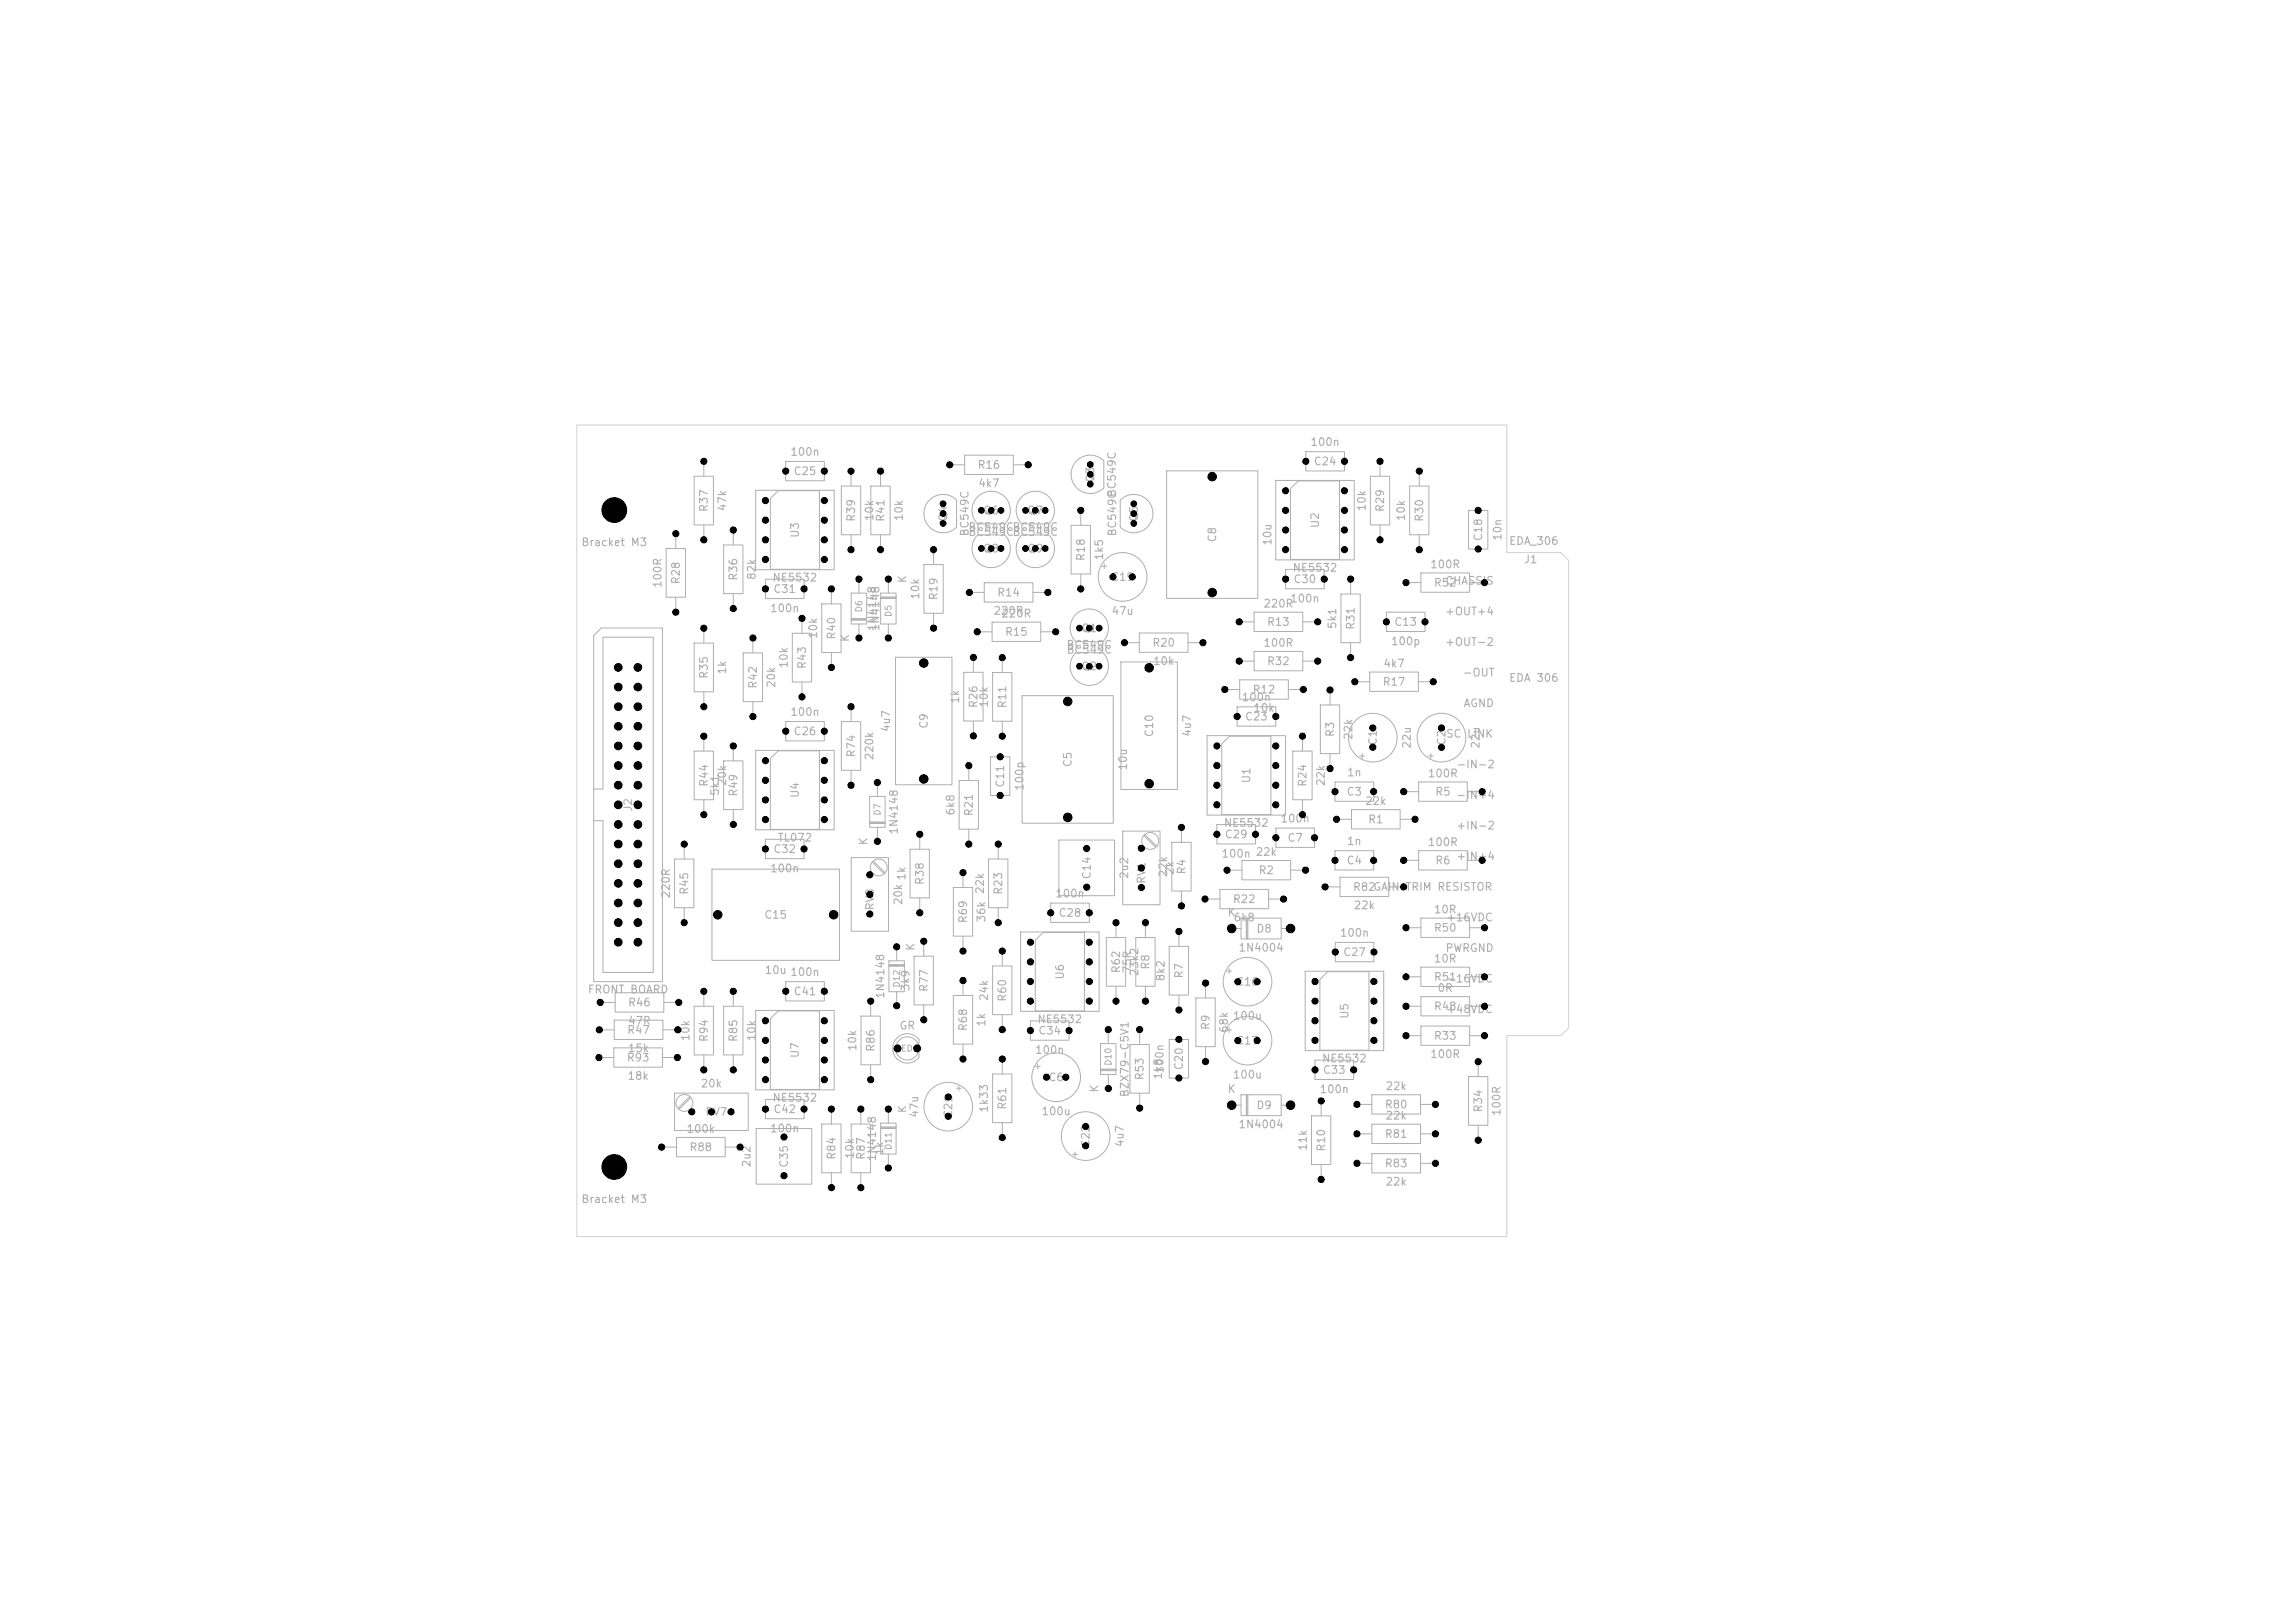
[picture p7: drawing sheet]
<svg xmlns="http://www.w3.org/2000/svg" width="297mm" height="210mm" viewBox="0 0 297 210" stroke-linecap="round" stroke-linejoin="round" font-family="sans-serif">
<defs><g id="words">
<g font-size="1" fill="#afafaf">
<text x="102.2" y="59.2">100n</text>
<text x="169.5" y="57.9">100n</text>
<text x="102.6" y="61.7">C25</text>
<text x="126.4" y="60.9">R16</text>
<text x="126.5" y="63.3">4k7</text>
<text x="141.9" y="62.5" transform="rotate(-90 141.9 62.5)">Q3</text>
<text x="144.6" y="64.4" transform="rotate(-90 144.6 64.4)">BC549C</text>
<text x="169.9" y="60.4">C24</text>
<text x="75.2" y="70.9">Bracket M3</text>
<text x="91.8" y="66.3" transform="rotate(-90 91.8 66.3)">R37</text>
<text x="94.2" y="66.2" transform="rotate(-90 94.2 66.2)">47k</text>
<text x="103.6" y="69.7" transform="rotate(-90 103.6 69.7)">U3</text>
<text x="110.9" y="67.6" transform="rotate(-90 110.9 67.6)">R39</text>
<text x="113.3" y="67.5" transform="rotate(-90 113.3 67.5)">10k</text>
<text x="114.7" y="67.6" transform="rotate(-90 114.7 67.6)">R41</text>
<text x="117.1" y="67.5" transform="rotate(-90 117.1 67.5)">10k</text>
<text x="122.8" y="67.6" transform="rotate(-90 122.8 67.6)">Q4</text>
<text x="125.2" y="69.6">BC549CBC549C</text>
<text x="125.2" y="68.9">BC549CBC549C</text>
<text x="125.6" y="69.5" transform="rotate(-90 125.6 69.5)">BC549C</text>
<text x="127.2" y="66.8">Q6</text>
<text x="127.2" y="71.7">Q8</text>
<text x="132.9" y="66.8">Q7</text>
<text x="132.9" y="71.7">Q9</text>
<text x="144.7" y="69.5" transform="rotate(-90 144.7 69.5)">BC549C</text>
<text x="147.5" y="67.6" transform="rotate(-90 147.5 67.6)">Q5</text>
<text x="157.6" y="70.3" transform="rotate(-90 157.6 70.3)">C8</text>
<text x="164.8" y="70.7" transform="rotate(-90 164.8 70.7)">10u</text>
<text x="170.9" y="68.4" transform="rotate(-90 170.9 68.4)">U2</text>
<text x="177" y="66.2" transform="rotate(-90 177 66.2)">10k</text>
<text x="179.4" y="66.3" transform="rotate(-90 179.4 66.3)">R29</text>
<text x="182.1" y="67.5" transform="rotate(-90 182.1 67.5)">10k</text>
<text x="184.4" y="67.6" transform="rotate(-90 184.4 67.6)">R30</text>
<text x="192.1" y="70.1" transform="rotate(-90 192.1 70.1)">C18</text>
<text x="194.6" y="70" transform="rotate(-90 194.6 70)">10n</text>
<text x="195.2" y="70.7">EDA_306</text>
<text x="85.8" y="76.2" transform="rotate(-90 85.8 76.2)">100R</text>
<text x="88.2" y="75.7" transform="rotate(-90 88.2 75.7)">R28</text>
<text x="95.7" y="75.2" transform="rotate(-90 95.7 75.2)">R36</text>
<text x="98" y="75.1" transform="rotate(-90 98 75.1)">82k</text>
<text x="99.9" y="75.5">NE5532</text>
<text x="100" y="77">C31</text>
<text x="117.5" y="75.5" transform="rotate(-90 117.5 75.5)">K</text>
<text x="119.2" y="77.7" transform="rotate(-90 119.2 77.7)">10k</text>
<text x="121.6" y="77.8" transform="rotate(-90 121.6 77.8)">R19</text>
<text x="129" y="77.4">R14</text>
<text x="140.6" y="72.7" transform="rotate(-90 140.6 72.7)">R18</text>
<text x="143" y="72.6" transform="rotate(-90 143 72.6)">1k5</text>
<text x="143.7" y="75.4">C19</text>
<text x="167.2" y="74.2">NE5532</text>
<text x="167.3" y="75.7">C30</text>
<text x="185" y="73.8">100R</text>
<text x="185.5" y="76.1">R52</text>
<text x="187" y="75.9">CHASSIS</text>
<text x="197.1" y="73.1">J1</text>
<text x="99.6" y="79.5">100n</text>
<text x="106" y="82.7" transform="rotate(-90 106 82.7)">10k</text>
<text x="108.4" y="82.8" transform="rotate(-90 108.4 82.8)">R40</text>
<text x="110.1" y="83.2" transform="rotate(-90 110.1 83.2)">K</text>
<text x="113.6" y="81.7" transform="rotate(-90 113.6 81.7)">1N4148</text>
<text x="114" y="81.7" transform="rotate(-90 114 81.7)">1N4148</text>
<text x="128.5" y="79.8">220R</text>
<text x="129.5" y="80.1">220R</text>
<text x="130" y="82.5">R15</text>
<text x="139.9" y="82">Q1</text>
<text x="143.8" y="79.8">47u</text>
<text x="149" y="83.9">R20</text>
<text x="163.4" y="83.9">100R</text>
<text x="163.4" y="78.9">220R</text>
<text x="163.9" y="81.2">R13</text>
<text x="166.9" y="78.2">100n</text>
<text x="173.2" y="81.5" transform="rotate(-90 173.2 81.5)">5k1</text>
<text x="175.5" y="81.6" transform="rotate(-90 175.5 81.6)">R31</text>
<text x="179.9" y="83.7">100p</text>
<text x="180.4" y="81.2">C13</text>
<text x="186.9" y="79.9">+OUT+4</text>
<text x="186.9" y="83.8">+OUT-2</text>
<text x="91.8" y="87.9" transform="rotate(-90 91.8 87.9)">R35</text>
<text x="94.2" y="87.3" transform="rotate(-90 94.2 87.3)">1k</text>
<text x="98.2" y="89.2" transform="rotate(-90 98.2 89.2)">R42</text>
<text x="100.6" y="89.1" transform="rotate(-90 100.6 89.1)">20k</text>
<text x="102.2" y="86.6" transform="rotate(-90 102.2 86.6)">10k</text>
<text x="104.5" y="86.6" transform="rotate(-90 104.5 86.6)">R43</text>
<text x="137.9" y="84.2">BC549C</text>
<text x="137.9" y="84.8">BC549C</text>
<text x="139.9" y="87">Q2</text>
<text x="149.1" y="86.3">10k</text>
<text x="162" y="90">R12</text>
<text x="163.9" y="86.3">R32</text>
<text x="178.9" y="89">R17</text>
<text x="179" y="86.6">4k7</text>
<text x="189.2" y="87.8">-OUT</text>
<text x="195.2" y="88.5">EDA 306</text>
<text x="102.2" y="92.9">100n</text>
<text x="102.6" y="95.4">C26</text>
<text x="115.4" y="94.8" transform="rotate(-90 115.4 94.8)">4u7</text>
<text x="120.3" y="94.4" transform="rotate(-90 120.3 94.4)">C9</text>
<text x="124.4" y="91.1" transform="rotate(-90 124.4 91.1)">1k</text>
<text x="126.7" y="91.7" transform="rotate(-90 126.7 91.7)">R26</text>
<text x="128.1" y="91.6" transform="rotate(-90 128.1 91.6)">10k</text>
<text x="130.5" y="91.7" transform="rotate(-90 130.5 91.7)">R11</text>
<text x="149.5" y="95.5" transform="rotate(-90 149.5 95.5)">C10</text>
<text x="154.4" y="95.4" transform="rotate(-90 154.4 95.4)">4u7</text>
<text x="160.6" y="91">100n</text>
<text x="161" y="93.5">C23</text>
<text x="162.1" y="92.3">10k</text>
<text x="172.9" y="95.4" transform="rotate(-90 172.9 95.4)">R3</text>
<text x="175.3" y="95.8" transform="rotate(-90 175.3 95.8)">22k</text>
<text x="187.1" y="95.7">SC LINK</text>
<text x="189.3" y="91.7">AGND</text>
<text x="91.8" y="101.9" transform="rotate(-90 91.8 101.9)">R44</text>
<text x="94.2" y="101.8" transform="rotate(-90 94.2 101.8)">20k</text>
<text x="110.9" y="98.1" transform="rotate(-90 110.9 98.1)">R74</text>
<text x="113.3" y="98.5" transform="rotate(-90 113.3 98.5)">220k</text>
<text x="130.2" y="102" transform="rotate(-90 130.2 102)">C11</text>
<text x="138.9" y="99.3" transform="rotate(-90 138.9 99.3)">C5</text>
<text x="146.1" y="99.8" transform="rotate(-90 146.1 99.8)">10u</text>
<text x="162" y="101.4" transform="rotate(-90 162 101.4)">U1</text>
<text x="169.3" y="101.9" transform="rotate(-90 169.3 101.9)">R24</text>
<text x="171.7" y="101.8" transform="rotate(-90 171.7 101.8)">22k</text>
<text x="174.2" y="100.7">1n</text>
<text x="178.4" y="96.5" transform="rotate(-90 178.4 96.5)">C1</text>
<text x="182.8" y="96.9" transform="rotate(-90 182.8 96.9)">22u</text>
<text x="184.7" y="100.8">100R</text>
<text x="187.3" y="96.5" transform="rotate(-90 187.3 96.5)">C2</text>
<text x="188.4" y="99.7">-IN-2</text>
<text x="191.7" y="96.9" transform="rotate(-90 191.7 96.9)">22u</text>
<text x="82" y="105.1" transform="rotate(-90 82 105.1)">J2</text>
<text x="93.3" y="103.1" transform="rotate(-90 93.3 103.1)">5k1</text>
<text x="95.7" y="103.2" transform="rotate(-90 95.7 103.2)">R49</text>
<text x="103.6" y="103.3" transform="rotate(-90 103.6 103.3)">U4</text>
<text x="123.8" y="105.6" transform="rotate(-90 123.8 105.6)">6k8</text>
<text x="126.1" y="105.7" transform="rotate(-90 126.1 105.7)">R21</text>
<text x="132.7" y="102.4" transform="rotate(-90 132.7 102.4)">100p</text>
<text x="158.3" y="107.2">NE5532</text>
<text x="165.6" y="106.7">100n</text>
<text x="174.2" y="103.2">C3</text>
<text x="176.6" y="104.4">22k</text>
<text x="177" y="106.8">R1</text>
<text x="185.7" y="103.2">R5</text>
<text x="188.4" y="103.6">-IN+4</text>
<text x="188.4" y="107.6">+IN-2</text>
<text x="99.6" y="113.1">100n</text>
<text x="100" y="110.6">C32</text>
<text x="100.6" y="109.1">TL072</text>
<text x="112.5" y="109.5" transform="rotate(-90 112.5 109.5)">K</text>
<text x="116.4" y="108.1" transform="rotate(-90 116.4 108.1)">1N4148</text>
<text x="141.4" y="113.8" transform="rotate(-90 141.4 113.8)">C14</text>
<text x="146.2" y="113.8" transform="rotate(-90 146.2 113.8)">2u2</text>
<text x="151.3" y="113.6" transform="rotate(-90 151.3 113.6)">22k</text>
<text x="152.1" y="113.3" transform="rotate(-90 152.1 113.3)">2k</text>
<text x="153.7" y="113.2" transform="rotate(-90 153.7 113.2)">R4</text>
<text x="158" y="111.2">100n 22k</text>
<text x="158.4" y="108.7">C29</text>
<text x="162.8" y="113.4">R2</text>
<text x="166.5" y="109.2">C7</text>
<text x="174.2" y="112.1">C4</text>
<text x="174.2" y="109.6">1n</text>
<text x="184.7" y="109.7">100R</text>
<text x="185.7" y="112.1">R6</text>
<text x="188.4" y="111.5">+IN+4</text>
<text x="86.9" y="116.3" transform="rotate(-90 86.9 116.3)">220R</text>
<text x="89.3" y="115.9" transform="rotate(-90 89.3 115.9)">R45</text>
<text x="98.8" y="119.1">C15</text>
<text x="113.3" y="117.9" transform="rotate(-90 113.3 117.9)">RV8</text>
<text x="117" y="117.2" transform="rotate(-90 117 117.2)">20k</text>
<text x="117.4" y="114" transform="rotate(-90 117.4 114)">1k</text>
<text x="119.8" y="114.6" transform="rotate(-90 119.8 114.6)">R38</text>
<text x="125.4" y="119.5" transform="rotate(-90 125.4 119.5)">R69</text>
<text x="127.6" y="115.8" transform="rotate(-90 127.6 115.8)">22k</text>
<text x="127.8" y="119.4" transform="rotate(-90 127.8 119.4)">36k</text>
<text x="129.9" y="115.9" transform="rotate(-90 129.9 115.9)">R23</text>
<text x="136.5" y="116.4">100n</text>
<text x="136.9" y="118.9">C28</text>
<text x="148.5" y="114.4" transform="rotate(-90 148.5 114.4)">RV1</text>
<text x="158.8" y="118.8">K</text>
<text x="159.5" y="117.1">R22</text>
<text x="159.6" y="119.5">6k8</text>
<text x="175" y="115.5">R82GAIN TRIM RESISTOR</text>
<text x="175.1" y="117.9">22k</text>
<text x="185.5" y="118.4">10R</text>
<text x="187.1" y="119.5">+16VDC</text>
<text x="118.6" y="123.1" transform="rotate(-90 118.6 123.1)">K</text>
<text x="149" y="125.5" transform="rotate(-90 149 125.5)">R8</text>
<text x="160.2" y="123.4">1N4004</text>
<text x="162.5" y="120.9">D8</text>
<text x="173.3" y="121.4">100n</text>
<text x="173.7" y="123.9">C27</text>
<text x="185.5" y="120.8">R50</text>
<text x="185.5" y="124.8">10R</text>
<text x="187" y="123.4">PWRGND</text>
<text x="76" y="128.8">FRONT BOARD</text>
<text x="81.2" y="130.5">R46</text>
<text x="98.9" y="126.3">10u</text>
<text x="102.2" y="126.5">100n</text>
<text x="102.6" y="129">C41</text>
<text x="114.7" y="129.3" transform="rotate(-90 114.7 129.3)">1N4148</text>
<text x="117.9" y="128.3" transform="rotate(-90 117.9 128.3)">3k9</text>
<text x="120.3" y="128.4" transform="rotate(-90 120.3 128.4)">R77</text>
<text x="128.1" y="129.6" transform="rotate(-90 128.1 129.6)">24k</text>
<text x="130.5" y="129.7" transform="rotate(-90 130.5 129.7)">R60</text>
<text x="137.9" y="126.8" transform="rotate(-90 137.9 126.8)">U6</text>
<text x="145.2" y="126" transform="rotate(-90 145.2 126)">R62</text>
<text x="146.6" y="126" transform="rotate(-90 146.6 126)">75R</text>
<text x="147.6" y="126.4" transform="rotate(-90 147.6 126.4)">23k2</text>
<text x="151" y="127.1" transform="rotate(-90 151 127.1)">8k2</text>
<text x="153.3" y="126.7" transform="rotate(-90 153.3 126.7)">R7</text>
<text x="159.9" y="127.8">C16</text>
<text x="174.7" y="131.9" transform="rotate(-90 174.7 131.9)">U5</text>
<text x="185.5" y="127.2">R51</text>
<text x="185.5" y="131">R48</text>
<text x="186" y="128.6">0R</text>
<text x="187.1" y="127.4">-16VDC</text>
<text x="187.1" y="131.3">+48VDC</text>
<text x="81" y="137.6">R93</text>
<text x="81.1" y="134">R47</text>
<text x="81.2" y="136.4">15k</text>
<text x="81.2" y="132.8">47R</text>
<text x="89.5" y="134.8" transform="rotate(-90 89.5 134.8)">10k</text>
<text x="91.8" y="134.9" transform="rotate(-90 91.8 134.9)">R94</text>
<text x="95.7" y="134.9" transform="rotate(-90 95.7 134.9)">R85</text>
<text x="98" y="134.8" transform="rotate(-90 98 134.8)">10k</text>
<text x="103.6" y="137" transform="rotate(-90 103.6 137)">U7</text>
<text x="111.1" y="136.1" transform="rotate(-90 111.1 136.1)">10k</text>
<text x="113.4" y="136.2" transform="rotate(-90 113.4 136.2)">R86</text>
<text x="116.3" y="133.5">GR</text>
<text x="125.4" y="133.5" transform="rotate(-90 125.4 133.5)">R68</text>
<text x="127.8" y="132.9" transform="rotate(-90 127.8 132.9)">1k</text>
<text x="133.9" y="136.6">100n</text>
<text x="134.2" y="132.6">NE5532</text>
<text x="134.3" y="134.1">C34</text>
<text x="156.8" y="133.4" transform="rotate(-90 156.8 133.4)">R9</text>
<text x="159.1" y="133.7" transform="rotate(-90 159.1 133.7)">68k</text>
<text x="159.5" y="132.2">100u</text>
<text x="159.9" y="135.4">C17</text>
<text x="171" y="137.7">NE5532</text>
<text x="185" y="137.1">100R</text>
<text x="185.5" y="134.8">R33</text>
<text x="81.1" y="140">18k</text>
<text x="90.6" y="141">20k</text>
<text x="99.9" y="142.8">NE5532</text>
<text x="130.5" y="143.7" transform="rotate(-90 130.5 143.7)">R61</text>
<text x="135.6" y="140.1">C6</text>
<text x="142.4" y="141.4" transform="rotate(-90 142.4 141.4)">K</text>
<text x="146.3" y="142" transform="rotate(-90 146.3 142)">BZX79-C5V1</text>
<text x="148.2" y="139.9" transform="rotate(-90 148.2 139.9)">R53</text>
<text x="150.6" y="139.8" transform="rotate(-90 150.6 139.8)">1k8</text>
<text x="150.8" y="139" transform="rotate(-90 150.8 139)">100n</text>
<text x="153.3" y="138.5" transform="rotate(-90 153.3 138.5)">C20</text>
<text x="158.8" y="141.7">K</text>
<text x="159.5" y="139.8">100u</text>
<text x="162.5" y="143.8">D9</text>
<text x="170.7" y="141.7">100n</text>
<text x="171.1" y="139.2">C33</text>
<text x="179.1" y="143.7">R80</text>
<text x="179.2" y="141.3">22k</text>
<text x="88.8" y="146.8">100k</text>
<text x="89.1" y="149.2">R88</text>
<text x="91.2" y="144.6">RV7</text>
<text x="99.6" y="146.8">100n</text>
<text x="100" y="144.3">C42</text>
<text x="114.5" y="149.6" transform="rotate(-90 114.5 149.6)">1k</text>
<text x="117.5" y="144.1" transform="rotate(-90 117.5 144.1)">K</text>
<text x="119.1" y="144.7" transform="rotate(-90 119.1 144.7)">47u</text>
<text x="123.5" y="144.7" transform="rotate(-90 123.5 144.7)">C21</text>
<text x="128.1" y="144" transform="rotate(-90 128.1 144)">1k33</text>
<text x="134.7" y="144.5">100u</text>
<text x="141.3" y="148.6" transform="rotate(-90 141.3 148.6)">C22</text>
<text x="145.7" y="148.5" transform="rotate(-90 145.7 148.5)">4u7</text>
<text x="160.2" y="146.2">1N4004</text>
<text x="169.4" y="149" transform="rotate(-90 169.4 149)">11k</text>
<text x="171.7" y="149.1" transform="rotate(-90 171.7 149.1)">R10</text>
<text x="179.1" y="147.5">R81</text>
<text x="179.2" y="145.1">22k</text>
<text x="192.1" y="144" transform="rotate(-90 192.1 144)">R34</text>
<text x="194.4" y="144.5" transform="rotate(-90 194.4 144.5)">100R</text>
<text x="75.2" y="155.9">Bracket M3</text>
<text x="97.4" y="151.1" transform="rotate(-90 97.4 151.1)">2u2</text>
<text x="102.2" y="151.2" transform="rotate(-90 102.2 151.2)">C35</text>
<text x="108.4" y="150.1" transform="rotate(-90 108.4 150.1)">R84</text>
<text x="110.7" y="150.1" transform="rotate(-90 110.7 150.1)">10k</text>
<text x="112.2" y="150.1" transform="rotate(-90 112.2 150.1)">R87</text>
<text x="113.6" y="150.3" transform="rotate(-90 113.6 150.3)">1N4148</text>
<text x="179.1" y="151.3">R83</text>
<text x="179.2" y="153.7">22k</text>
</g>
<g font-size=".8" fill="#afafaf">
<text x="111.8" y="79.3" transform="rotate(-90 111.8 79.3)">D6</text>
<text x="115.6" y="79.9" transform="rotate(-90 115.6 79.9)">D5</text>
<text x="114.2" y="105.6" transform="rotate(-90 114.2 105.6)">D7</text>
<text x="116.6" y="127.9" transform="rotate(-90 116.6 127.9)">D12</text>
<text x="115.9" y="136.3">LED1</text>
<text x="144" y="138" transform="rotate(-90 144 138)">D10</text>
<text x="115.6" y="148.9" transform="rotate(-90 115.6 148.9)">D11</text>
</g>
</g></defs>
<g fill="none" stroke="#afafaf" stroke-width=".13">
<path d="M91.1 59.7v1.9M101.7 59.7h5v2.5h-5zM124.8 58.9h6.3v2.5h-6.3zM142.8 59.6v3.5M142.8 59.6a2.48 2.48 0 0 0-3.5 0 2.48 2.48 0 0 0 0 3.5 2.48 2.48 0 0 0 3.5 0M169 58.4h5v2.5h-5zM178.6 59.7v1.9M86.2 71h2.5v6.3h-2.5zM87.5 69.1v1.9M87.5 77.3v1.9M89.8 61.6h2.5v6.3h-2.5zM91.1 67.9v2"/>
<path d="M93.6 70.5h2.5v6.3h-2.5zM94.9 68.6v1.9M94.9 76.8v1.9M97.8 63.4h10.1v10.3h-10.1zM99.1 75h5v2.4h-5zM100.7 63.5h5.3v10.2h-6.3v-9.2zM106.3 78.1h2.5v6.3h-2.5zM107.6 76.2v1.9M108.9 62.9h2.5v6.3h-2.5zM110.1 61v1.9M110.1 69.2v1.9M110.2 76.7h2v4h-2z"/>
<path d="M111.2 74.9v1.8M112.7 62.9h2.5v6.3h-2.5zM113.9 61v1.9M113.9 69.2v1.9M114 76.7h2v4h-2zM114 77.2h2M114 77.3h2M114 77.4h2M115 74.9v1.8M119.6 73.1h2.5v6.3h-2.5zM120.8 71.1v2M120.8 79.4v1.9"/>
<path d="M122.9 60.1h1.9M123.8 64.7v3.5M123.8 64.7a2.48 2.48 0 0 0-3.5 0 2.48 2.48 0 0 0 0 3.5 2.48 2.48 0 0 0 3.5 0M125.4 76.7h2M126.5 69.2a2.48 2.48 0 0 0 0 3.5 2.48 2.48 0 0 0 3.5 0 2.48 2.48 0 0 0 0-3.5M126.5 69.2h3.5M127.4 75.4h6.3v2.5h-6.3zM130 67.8h-3.5a2.48 2.48 0 0 1 0-3.5 2.48 2.48 0 0 1 3.5 0 2.48 2.48 0 0 1 0 3.5M131.1 60.1h2M132.2 69.2a2.48 2.48 0 0 0 0 3.5 2.48 2.48 0 0 0 3.5 0 2.48 2.48 0 0 0 0-3.5M132.3 69.2h3.5M133.7 76.7h1.9"/>
<path d="M135.7 67.8h-3.5a2.48 2.48 0 0 1 0-3.5 2.48 2.48 0 0 1 3.5 0 2.48 2.48 0 0 1 0 3.5M138.6 68h2.5v6.3h-2.5zM139.2 79.5a2.47 2.47 0 0 1 3.5 0 2.47 2.47 0 0 1 0 3.5h-3.5a2.48 2.48 0 0 1 0-3.5zM139.9 66v2M139.9 74.3v1.9M142.6 73.3h.6M142.9 73v.6M145 64.7v3.5a2.48 2.48 0 0 0 3.5 0 2.48 2.48 0 0 0 0-3.5 2.48 2.48 0 0 0-3.5 0M151 60.9h11.8v16.5h-11.8zM162.3 79.2h6.3v2.5h-6.3zM165.1 62.2h10.2v10.2h-10.2zM166.4 73.7h5v2.5h-5z"/>
<path d="M167 63.2l1-1h5.4v10.2h-6.4zM173.5 76.9h2.5v6.3h-2.5zM174.8 74.9v2M177.3 61.6h2.5v6.3h-2.5zM178.6 67.9v2M179.4 79.2h5v2.5h-5zM182 75.4h1.9M182.4 62.9h2.5v6.3h-2.5zM183.7 61v1.9M183.7 69.2v1.9M183.9 74.1h6.3v2.5h-6.3zM190 66h2.5v5h-2.5z"/>
<path d="M190.2 75.4h1.9M77.8 81.3h7.9v45.7h-8.9v-44.7zM89.8 83.2h2.5v6.3h-2.5zM89.8 97.2h2.5v6.3h-2.5zM91.1 81.3v1.9M91.1 89.5v1.9M91.1 95.3v1.9M93.6 98.5h2.5v6.3h-2.5zM94.9 96.5v2M96.2 84.5h2.5v6.3h-2.5zM97.4 82.6v1.9M97.4 90.8v1.9"/>
<path d="M97.8 97.1h10.1v10.3h-10.1zM100.7 97.2h5.3v10.1h-6.3v-9.1zM101.7 93.4h5v2.5h-5zM102.5 81.9h2.5v6.3h-2.5zM103.8 80v1.9M103.8 88.2v2M107.6 84.4v2M108.9 93.4h2.5v6.3h-2.5zM110.1 91.4v2M110.1 99.7v1.9M110.2 80h2M110.2 80.1h2"/>
<path d="M110.2 80.2h2M111.2 80.7v1.9M115 80.7v1.9M115.9 85h7.3v16.5h-7.3zM124.7 87h2.5v6.3h-2.5zM125.4 99.1v1.9M126 85.1v1.9M126 93.3v1.9M126.5 81.8h1.9M128.2 97.9h2.5v5h-2.5zM128.4 80.5h6.3v2.5h-6.3zM128.5 87h2.5v6.3h-2.5z"/>
<path d="M129.7 85.1v1.9M129.7 93.3v2M132.3 90h11.8v16.5h-11.8zM134.7 81.8h1.9M139.2 84.5a2.48 2.48 0 0 0 0 3.5 2.48 2.48 0 0 0 3.5 0 2.48 2.48 0 0 0 0-3.5M139.2 84.5h3.5M145.1 85.7h7.3v16.5h-7.3zM145.5 83.2h1.9M147.4 81.9h6.3v2.5h-6.3zM153.7 83.2h2M156.2 95.2h10.2v10.3h-10.2zM158.1 96.3l1-1h5.4v10.1h-6.4z"/>
<path d="M158.5 89.2h1.9M160.1 91.5h5v2.5h-5zM160.4 85.5h1.9M160.4 80.5h1.9M160.4 88h6.3v2.5h-6.3zM162.3 84.3h6.3v2.5h-6.3zM166.7 89.2h2M167.3 97.2h2.5v6.3h-2.5zM168.6 95.3v1.9M168.6 85.5h1.9M168.6 80.5h1.9M170.9 91.2h2.5v6.3h-2.5z"/>
<path d="M172.1 89.3v1.9M172.1 97.5v1.9M174.8 83.2v1.9M175.3 88.2h2M176 97.8h.6M176.3 97.5v.6M177.3 87h6.3v2.5h-6.3zM183.6 88.2h1.9M184.9 97.8h.6M185.2 97.5v.6M76.8 102.1h1.2v-19.6h6.5v43.3h-6.5v-19.6h-1.2M87.3 111.2h2.5v6.3h-2.5z"/>
<path d="M88.5 109.2v2M88.5 117.5v1.9M91.1 103.5v1.9M92.1 112.5h16.5v11.8h-16.5zM94.9 104.8v1.9M99.1 108.6h5v2.5h-5zM110.2 111h4.8v9.5h-4.8zM112.5 106.4h2M112.5 106.5h2M112.5 106.6h2M112.5 103.1h2v4h-2zM112.9 111.5l1.5 1.6"/>
<path d="M113 111.4l1.5 1.5M113.5 101.2v1.9M113.5 107.1v1.8M117.8 109.9h2.5v6.3h-2.5zM119 108v1.9M119 116.2v1.9M123.4 114.8h2.5v6.3h-2.5zM124.1 101h2.5v6.3h-2.5zM124.6 112.9v1.9M125.4 107.3v1.9M127.9 111.2h2.5v6.3h-2.5zM129.2 109.2v2"/>
<path d="M129.2 117.5v1.9M136 116.9h5v2.5h-5zM137 108.7h7.2v7.2h-7.2zM144.4 119.4v1.9M145.3 107.5h4.8v9.6h-4.8zM148 108.1l1.6 1.5M148.2 108l1.5 1.5M148.2 119.4v1.9M151.6 109h2.5v6.3h-2.5zM152.9 107.1v1.9M152.9 115.3v1.9M155.9 116.3h2"/>
<path d="M157.5 106.7h5v2.5h-5zM157.9 115.1h6.3v2.5h-6.3zM158.8 112.6h1.9M160.6 118.8h5.2v2.7h-5.2zM160.7 111.3h6.3v2.5h-6.3zM161.3 118.8v2.7M161.4 118.8v2.7M161.5 118.8v2.7M164.2 116.3h1.9M165.1 107.1h5v2.5h-5zM167 112.6h2M168.6 103.5v1.9"/>
<path d="M171.5 114.8h1.9M172.8 110.1h5v2.5h-5zM172.8 101.2h5v2.5h-5zM173 106h1.9M173.4 113.5h6.3v2.5h-6.3zM174.9 104.8h6.3v2.5h-6.3zM179.7 114.8h1.9M181.2 106h1.9M181.7 102.4h1.9M181.7 111.3h1.9M183.6 101.2h6.3v2.5h-6.3zM183.6 110.1h6.3v2.5h-6.3z"/>
<path d="M183.9 118.8h6.3v2.5h-6.3zM189.9 102.4h1.9M189.9 111.3h1.9M77.5 136.8h1.9M77.6 133.3h1.9M77.7 129.7h1.9M79.4 135.6h6.3v2.5h-6.3zM79.5 132h6.3v2.5h-6.3zM79.6 128.5h6.3v2.5h-6.3zM85.7 136.8h2M85.8 133.3h1.9M85.9 129.7h1.9"/>
<path d="M89.8 130.2h2.5v6.3h-2.5zM91.1 128.3v1.9M91.1 136.5v1.9M93.6 130.2h2.5v6.3h-2.5zM94.9 128.3v1.9M94.9 136.5v1.9M97.8 130.8h10.1v10.2h-10.1zM100.7 130.8h5.3v10.2h-6.3v-9.2zM101.7 127h5v2.5h-5zM111.4 131.5h2.5v6.3h-2.5zM112.7 129.5v2M112.7 137.8v1.9"/>
<path d="M115 124.8h2M115 124.9h2M115 125h2M115 124.3h2v4h-2zM116 122.5v1.8M116 128.3v1.8M116.1 134.3a1.9 1.9 0 0 1 2.8 .2v2.3a1.9 1.9 0 0 1-2.8 .3 1.9 1.9 0 0 1 0-2.8zM118.3 123.7h2.5v6.3h-2.5zM119.5 121.8v1.9M119.5 130v2M123.4 128.8h2.5v6.3h-2.5zM124.6 121.1v2"/>
<path d="M124.6 126.9v1.9M124.6 135.1v1.9M128.5 125h2.5v6.3h-2.5zM128.5 139h2.5v6.3h-2.5zM129.7 123.1v1.9M129.7 131.3v1.9M129.7 137v2M132.1 120.6h10.1v10.3h-10.1zM133.3 132.1h5v2.5h-5zM134 121.7l1-1h5.3v10.1h-6.3zM134 138h.6M134.3 137.7v.6"/>
<path d="M142.4 135h2v4h-2zM142.4 138.3h2M142.4 138.4h2M142.4 138.5h2M143.2 121.3h2.5v6.3h-2.5zM143.4 133.2v1.8M143.4 139v1.8M144.4 127.6v1.9M146.2 135.2h2.5v6.3h-2.5zM147 121.3h2.5v6.3h-2.5zM147.5 133.2v2M148.2 127.6v1.9"/>
<path d="M151.3 122.5h2.5v6.3h-2.5zM151.3 134.5h2.5v5h-2.5zM152.6 120.5v2M152.6 128.8v1.9M154.8 129.1h2.5v6.3h-2.5zM156 127.2v1.9M156 135.4v2M158.7 133.3h.7M158.7 125.7h.7M159.1 125.3v.7M159.1 133v.6M159.4 120.1h1.2"/>
<path d="M165.8 120.1h1.2M168.9 125.7h10.2v10.2h-10.2zM170.2 137.2h5v2.5h-5zM170.8 126.7l1-1h5.4v10.2h-6.4zM172.8 121.9h5v2.5h-5zM182 120h1.9M182 126.4h1.9M182 130.2h1.9M182 134h1.9M183.9 125.1h6.3v2.5h-6.3zM183.9 129h6.3v2.5h-6.3zM183.9 132.8h6.3v2.5h-6.3z"/>
<path d="M190 139.3h2.5v6.3h-2.5zM190.2 120h1.9M190.2 126.4h1.9M190.2 130.2h1.9M190.2 134h1.9M191.3 137.4v1.9M85.6 148.4h1.9M87.3 141.4h9.5v4.9h-9.5zM87.5 147.2h6.3v2.5h-6.3zM89.3 141.9l-1.6 1.5M89.4 142l-1.5 1.5M93.8 148.4h2"/>
<path d="M97.9 146h7.2v7.2h-7.2zM99.1 142.3h5v2.5h-5zM106.3 145.4h2.5v6.3h-2.5zM107.6 143.5v1.9M107.6 151.7v2M110.2 145.4h2.5v6.3h-2.5zM111.4 143.5v1.9M111.4 151.7v2M114 145.3h2v4h-2zM114 145.8h2M114 145.9h2M114 146h2"/>
<path d="M115 143.5v1.8M115 149.3v1.8M123.8 140.8h.6M124.1 140.5v.6M129.7 145.3v1.9M138.8 149.4h.6M139.1 149.1v.6M147.5 141.5v1.9M159.4 143h1.2M160.6 141.7h5.2v2.7h-5.2zM161.3 141.7v2.7M161.4 141.7v2.7"/>
<path d="M161.5 141.7v2.7M165.8 143h1.2M169.7 144.4h2.5v6.3h-2.5zM171 142.5v1.9M171 150.7v1.9M175.6 142.9h1.9M175.6 146.7h1.9M175.6 150.5h1.9M177.5 141.7h6.3v2.5h-6.3zM177.5 145.5h6.3v2.5h-6.3zM177.5 149.3h6.3v2.5h-6.3zM183.8 142.9h2"/>
<path d="M183.8 146.7h2M183.8 150.5h2M191.3 145.6v1.9"/>
<circle cx="145.3" cy="74.6" r="3.1"/>
<circle cx="177.7" cy="95.4" r="3.2"/>
<circle cx="186.5" cy="95.4" r="3.2"/>
<circle cx="113.7" cy="112.2" r="1.09"/>
<circle cx="148.9" cy="108.8" r="1.09"/>
<circle cx="117.4" cy="135.7" r="1.5"/>
<circle cx="136.7" cy="139.4" r="3.2"/>
<circle cx="161.4" cy="134.6" r="3.1"/>
<circle cx="161.4" cy="127" r="3.1"/>
<circle cx="88.6" cy="142.7" r="1.09"/>
<circle cx="122.7" cy="143.2" r="3.2"/>
<circle cx="140.5" cy="147" r="3.1"/>
</g>
<path d="M74.6 55h120.4v16.5h7l1 1v60.5l-1 1h-7v26h-120.4z" fill="none" stroke="#d0d2cd" stroke-width=".13"/>
<g fill="#000" stroke="#000" stroke-width=".13">
<circle cx="91.1" cy="59.7" r=".4"/>
<circle cx="169" cy="59.7" r=".4"/>
<circle cx="174" cy="59.7" r=".4"/>
<circle cx="178.6" cy="59.7" r=".4"/>
<circle cx="79.5" cy="66" r="1.6"/>
<circle cx="87.5" cy="79.2" r=".4"/>
<circle cx="87.5" cy="69.1" r=".4"/>
<circle cx="91.1" cy="69.9" r=".4"/>
<circle cx="94.9" cy="78.7" r=".4"/>
<circle cx="94.9" cy="68.6" r=".4"/>
<circle cx="99.1" cy="76.2" r=".4"/>
<circle cx="99.1" cy="64.8" r=".4"/>
<circle cx="99.1" cy="67.3" r=".4"/>
<circle cx="99.1" cy="69.9" r=".4"/>
<circle cx="99.1" cy="72.4" r=".4"/>
<circle cx="101.7" cy="61" r=".4"/>
<circle cx="104.1" cy="76.2" r=".4"/>
<circle cx="106.7" cy="72.4" r=".4"/>
<circle cx="106.7" cy="67.3" r=".4"/>
<circle cx="106.7" cy="69.9" r=".4"/>
<circle cx="106.7" cy="64.8" r=".4"/>
<circle cx="106.7" cy="61" r=".4"/>
<circle cx="107.6" cy="76.2" r=".4"/>
<circle cx="110.1" cy="71.1" r=".4"/>
<circle cx="110.1" cy="61" r=".4"/>
<circle cx="111.2" cy="74.9" r=".4"/>
<circle cx="113.9" cy="61" r=".4"/>
<circle cx="113.9" cy="71.1" r=".4"/>
<circle cx="115" cy="74.9" r=".4"/>
<circle cx="120.8" cy="71.1" r=".4"/>
<circle cx="122" cy="65.2" r=".38"/>
<circle cx="122" cy="67.7" r=".38"/>
<circle cx="122" cy="66.5" r=".38"/>
<circle cx="122.9" cy="60.1" r=".4"/>
<circle cx="125.4" cy="76.7" r=".4"/>
<circle cx="127" cy="66" r=".37"/>
<circle cx="127" cy="71" r=".37"/>
<circle cx="128.3" cy="66" r=".37"/>
<circle cx="128.3" cy="71" r=".37"/>
<circle cx="129.5" cy="66" r=".37"/>
<circle cx="129.5" cy="71" r=".37"/>
<circle cx="132.7" cy="66" r=".37"/>
<circle cx="132.7" cy="71" r=".37"/>
<circle cx="133.1" cy="60.1" r=".4"/>
<circle cx="134" cy="66" r=".37"/>
<circle cx="134" cy="71" r=".37"/>
<circle cx="135.3" cy="66" r=".37"/>
<circle cx="135.3" cy="71" r=".37"/>
<circle cx="135.6" cy="76.7" r=".4"/>
<circle cx="139.9" cy="76.2" r=".4"/>
<circle cx="139.9" cy="66" r=".4"/>
<circle cx="141.1" cy="62.6" r=".38"/>
<circle cx="141.1" cy="61.4" r=".38"/>
<circle cx="141.1" cy="60.1" r=".38"/>
<circle cx="144" cy="74.6" r=".4"/>
<circle cx="146.5" cy="74.6" r=".4"/>
<circle cx="146.7" cy="67.7" r=".38"/>
<circle cx="146.7" cy="65.2" r=".38"/>
<circle cx="146.7" cy="66.5" r=".38"/>
<circle cx="156.9" cy="61.7" r=".55"/>
<circle cx="156.9" cy="76.7" r=".55"/>
<circle cx="166.4" cy="71.1" r=".4"/>
<circle cx="166.4" cy="74.9" r=".4"/>
<circle cx="166.4" cy="66" r=".4"/>
<circle cx="166.4" cy="68.6" r=".4"/>
<circle cx="166.4" cy="63.5" r=".4"/>
<circle cx="171.4" cy="74.9" r=".4"/>
<circle cx="174" cy="71.1" r=".4"/>
<circle cx="174" cy="68.6" r=".4"/>
<circle cx="174" cy="66" r=".4"/>
<circle cx="174" cy="63.5" r=".4"/>
<circle cx="174.8" cy="74.9" r=".4"/>
<circle cx="178.6" cy="69.9" r=".4"/>
<circle cx="182" cy="75.4" r=".4"/>
<circle cx="183.7" cy="61" r=".4"/>
<circle cx="183.7" cy="71.1" r=".4"/>
<circle cx="191.3" cy="66" r=".4"/>
<circle cx="191.3" cy="71" r=".4"/>
<circle cx="192.1" cy="75.4" r=".4"/>
<circle cx="80" cy="86.4" r=".5"/>
<circle cx="80" cy="91.4" r=".5"/>
<circle cx="80" cy="94" r=".5"/>
<circle cx="80" cy="96.5" r=".5"/>
<circle cx="80" cy="88.9" r=".5"/>
<circle cx="80" cy="99.1" r=".5"/>
<circle cx="82.5" cy="96.5" r=".5"/>
<circle cx="82.5" cy="86.4" r=".5"/>
<circle cx="82.5" cy="91.4" r=".5"/>
<circle cx="82.5" cy="88.9" r=".5"/>
<circle cx="82.5" cy="94" r=".5"/>
<circle cx="82.5" cy="99.1" r=".5"/>
<circle cx="91.1" cy="91.4" r=".4"/>
<circle cx="91.1" cy="81.3" r=".4"/>
<circle cx="91.1" cy="95.3" r=".4"/>
<circle cx="94.9" cy="96.5" r=".4"/>
<circle cx="97.4" cy="82.6" r=".4"/>
<circle cx="97.4" cy="92.7" r=".4"/>
<circle cx="99.1" cy="98.4" r=".4"/>
<circle cx="101.7" cy="94.6" r=".4"/>
<circle cx="103.8" cy="80" r=".4"/>
<circle cx="103.8" cy="90.2" r=".4"/>
<circle cx="106.7" cy="98.4" r=".4"/>
<circle cx="106.7" cy="94.6" r=".4"/>
<circle cx="107.6" cy="86.4" r=".4"/>
<circle cx="110.1" cy="91.4" r=".4"/>
<circle cx="111.2" cy="82.6" r=".4"/>
<circle cx="115" cy="82.6" r=".4"/>
<circle cx="119.5" cy="85.8" r=".55"/>
<circle cx="120.8" cy="81.3" r=".4"/>
<circle cx="125.4" cy="99.1" r=".4"/>
<circle cx="126" cy="85.1" r=".4"/>
<circle cx="126" cy="95.2" r=".4"/>
<circle cx="126.5" cy="81.8" r=".4"/>
<circle cx="129.4" cy="97.9" r=".4"/>
<circle cx="129.7" cy="85.1" r=".4"/>
<circle cx="129.7" cy="95.3" r=".4"/>
<circle cx="136.6" cy="81.8" r=".4"/>
<circle cx="138.2" cy="90.8" r=".55"/>
<circle cx="139.7" cy="81.3" r=".37"/>
<circle cx="139.7" cy="86.2" r=".37"/>
<circle cx="141" cy="81.3" r=".37"/>
<circle cx="141" cy="86.2" r=".37"/>
<circle cx="142.2" cy="81.3" r=".37"/>
<circle cx="142.2" cy="86.2" r=".37"/>
<circle cx="145.5" cy="83.2" r=".4"/>
<circle cx="148.7" cy="86.4" r=".55"/>
<circle cx="155.7" cy="83.2" r=".4"/>
<circle cx="157.5" cy="99.1" r=".4"/>
<circle cx="157.5" cy="96.5" r=".4"/>
<circle cx="158.5" cy="89.2" r=".4"/>
<circle cx="160.1" cy="92.7" r=".4"/>
<circle cx="160.4" cy="85.5" r=".4"/>
<circle cx="160.4" cy="80.5" r=".4"/>
<circle cx="165.1" cy="96.5" r=".4"/>
<circle cx="165.1" cy="92.7" r=".4"/>
<circle cx="165.1" cy="99.1" r=".4"/>
<circle cx="168.6" cy="95.3" r=".4"/>
<circle cx="168.7" cy="89.2" r=".4"/>
<circle cx="170.5" cy="85.5" r=".4"/>
<circle cx="170.5" cy="80.5" r=".4"/>
<circle cx="172.1" cy="99.4" r=".4"/>
<circle cx="172.1" cy="89.3" r=".4"/>
<circle cx="174.8" cy="85.1" r=".4"/>
<circle cx="175.3" cy="88.2" r=".4"/>
<circle cx="177.7" cy="94.2" r=".4"/>
<circle cx="177.7" cy="96.7" r=".4"/>
<circle cx="179.4" cy="80.5" r=".4"/>
<circle cx="184.4" cy="80.5" r=".4"/>
<circle cx="185.5" cy="88.2" r=".4"/>
<circle cx="186.5" cy="94.2" r=".4"/>
<circle cx="186.5" cy="96.7" r=".4"/>
<circle cx="80" cy="114.3" r=".5"/>
<circle cx="80" cy="101.6" r=".5"/>
<circle cx="80" cy="119.4" r=".5"/>
<circle cx="80" cy="116.8" r=".5"/>
<circle cx="80" cy="106.7" r=".5"/>
<circle cx="80" cy="109.2" r=".5"/>
<circle cx="80" cy="111.8" r=".5"/>
<circle cx="80" cy="104.1" r=".5"/>
<circle cx="82.5" cy="101.6" r=".5"/>
<circle cx="82.5" cy="109.2" r=".5"/>
<circle cx="82.5" cy="104.1" r=".5"/>
<circle cx="82.5" cy="111.8" r=".5"/>
<circle cx="82.5" cy="116.8" r=".5"/>
<circle cx="82.5" cy="114.3" r=".5"/>
<circle cx="82.5" cy="119.4" r=".5"/>
<circle cx="82.5" cy="106.7" r=".5"/>
<circle cx="88.5" cy="109.2" r=".4"/>
<circle cx="88.5" cy="119.4" r=".4"/>
<circle cx="91.1" cy="105.4" r=".4"/>
<circle cx="92.9" cy="118.4" r=".55"/>
<circle cx="94.9" cy="106.7" r=".4"/>
<circle cx="99.1" cy="109.9" r=".4"/>
<circle cx="99.1" cy="103.5" r=".4"/>
<circle cx="99.1" cy="106" r=".4"/>
<circle cx="99.1" cy="101" r=".4"/>
<circle cx="104.1" cy="109.9" r=".4"/>
<circle cx="106.7" cy="106" r=".4"/>
<circle cx="106.7" cy="101" r=".4"/>
<circle cx="106.7" cy="103.5" r=".4"/>
<circle cx="107.9" cy="118.4" r=".55"/>
<circle cx="110.1" cy="101.6" r=".4"/>
<circle cx="112.6" cy="113.2" r=".4"/>
<circle cx="112.6" cy="115.7" r=".4"/>
<circle cx="112.6" cy="118.3" r=".4"/>
<circle cx="113.5" cy="101.2" r=".4"/>
<circle cx="113.5" cy="108.9" r=".4"/>
<circle cx="119" cy="118.1" r=".4"/>
<circle cx="119" cy="108" r=".4"/>
<circle cx="119.5" cy="100.8" r=".55"/>
<circle cx="124.6" cy="112.9" r=".4"/>
<circle cx="125.4" cy="109.2" r=".4"/>
<circle cx="129.2" cy="109.2" r=".4"/>
<circle cx="129.2" cy="119.4" r=".4"/>
<circle cx="129.4" cy="102.9" r=".4"/>
<circle cx="136" cy="118.1" r=".4"/>
<circle cx="138.2" cy="105.8" r=".55"/>
<circle cx="140.6" cy="114.8" r=".4"/>
<circle cx="140.6" cy="109.8" r=".4"/>
<circle cx="141" cy="118.1" r=".4"/>
<circle cx="144.4" cy="119.4" r=".4"/>
<circle cx="147.7" cy="109.8" r=".4"/>
<circle cx="147.7" cy="112.3" r=".4"/>
<circle cx="147.7" cy="114.8" r=".4"/>
<circle cx="148.2" cy="119.4" r=".4"/>
<circle cx="148.7" cy="101.4" r=".55"/>
<circle cx="152.9" cy="117.2" r=".4"/>
<circle cx="152.9" cy="107.1" r=".4"/>
<circle cx="155.9" cy="116.3" r=".4"/>
<circle cx="157.5" cy="104.1" r=".4"/>
<circle cx="157.5" cy="108" r=".4"/>
<circle cx="157.5" cy="101.6" r=".4"/>
<circle cx="158.8" cy="112.6" r=".4"/>
<circle cx="162.5" cy="108" r=".4"/>
<circle cx="165.1" cy="104.1" r=".4"/>
<circle cx="165.1" cy="101.6" r=".4"/>
<circle cx="165.1" cy="108.4" r=".4"/>
<circle cx="166.1" cy="116.3" r=".4"/>
<circle cx="168.6" cy="105.4" r=".4"/>
<circle cx="169" cy="112.6" r=".4"/>
<circle cx="170.1" cy="108.4" r=".4"/>
<circle cx="171.5" cy="114.8" r=".4"/>
<circle cx="172.8" cy="111.3" r=".4"/>
<circle cx="172.8" cy="102.4" r=".4"/>
<circle cx="173" cy="106" r=".4"/>
<circle cx="177.8" cy="102.4" r=".4"/>
<circle cx="177.8" cy="111.3" r=".4"/>
<circle cx="181.6" cy="114.8" r=".4"/>
<circle cx="181.7" cy="111.3" r=".4"/>
<circle cx="181.7" cy="102.4" r=".4"/>
<circle cx="183.1" cy="106" r=".4"/>
<circle cx="191.8" cy="102.4" r=".4"/>
<circle cx="191.8" cy="111.3" r=".4"/>
<circle cx="77.5" cy="136.8" r=".4"/>
<circle cx="77.6" cy="133.3" r=".4"/>
<circle cx="77.7" cy="129.7" r=".4"/>
<circle cx="80" cy="121.9" r=".5"/>
<circle cx="82.5" cy="121.9" r=".5"/>
<circle cx="87.7" cy="136.8" r=".4"/>
<circle cx="87.7" cy="133.3" r=".4"/>
<circle cx="87.8" cy="129.7" r=".4"/>
<circle cx="91.1" cy="138.4" r=".4"/>
<circle cx="91.1" cy="128.3" r=".4"/>
<circle cx="94.9" cy="138.4" r=".4"/>
<circle cx="94.9" cy="128.3" r=".4"/>
<circle cx="99.1" cy="134.6" r=".4"/>
<circle cx="99.1" cy="132.1" r=".4"/>
<circle cx="99.1" cy="137.2" r=".4"/>
<circle cx="99.1" cy="139.7" r=".4"/>
<circle cx="101.7" cy="128.3" r=".4"/>
<circle cx="106.7" cy="139.7" r=".4"/>
<circle cx="106.7" cy="137.2" r=".4"/>
<circle cx="106.7" cy="134.6" r=".4"/>
<circle cx="106.7" cy="128.3" r=".4"/>
<circle cx="106.7" cy="132.1" r=".4"/>
<circle cx="112.7" cy="129.5" r=".4"/>
<circle cx="112.7" cy="139.7" r=".4"/>
<circle cx="116" cy="130.1" r=".4"/>
<circle cx="116" cy="122.5" r=".4"/>
<circle cx="116.2" cy="135.7" r=".45"/>
<circle cx="118.7" cy="135.7" r=".45"/>
<circle cx="119.5" cy="132" r=".4"/>
<circle cx="119.5" cy="121.8" r=".4"/>
<circle cx="124.6" cy="137" r=".4"/>
<circle cx="124.6" cy="123.1" r=".4"/>
<circle cx="124.6" cy="126.9" r=".4"/>
<circle cx="129.7" cy="137" r=".4"/>
<circle cx="129.7" cy="133.2" r=".4"/>
<circle cx="129.7" cy="123.1" r=".4"/>
<circle cx="133.3" cy="121.9" r=".4"/>
<circle cx="133.3" cy="124.5" r=".4"/>
<circle cx="133.3" cy="133.4" r=".4"/>
<circle cx="133.3" cy="127" r=".4"/>
<circle cx="133.3" cy="129.5" r=".4"/>
<circle cx="135.4" cy="139.4" r=".4"/>
<circle cx="137.9" cy="139.4" r=".4"/>
<circle cx="138.3" cy="133.4" r=".4"/>
<circle cx="141" cy="121.9" r=".4"/>
<circle cx="141" cy="124.5" r=".4"/>
<circle cx="141" cy="129.5" r=".4"/>
<circle cx="141" cy="127" r=".4"/>
<circle cx="143.4" cy="133.2" r=".4"/>
<circle cx="144.4" cy="129.5" r=".4"/>
<circle cx="147.5" cy="133.2" r=".4"/>
<circle cx="148.2" cy="129.5" r=".4"/>
<circle cx="152.6" cy="130.7" r=".4"/>
<circle cx="152.6" cy="139.5" r=".4"/>
<circle cx="152.6" cy="134.5" r=".4"/>
<circle cx="152.6" cy="120.5" r=".4"/>
<circle cx="156" cy="137.4" r=".4"/>
<circle cx="156" cy="127.2" r=".4"/>
<circle cx="159.4" cy="120.1" r=".55"/>
<circle cx="160.2" cy="127" r=".4"/>
<circle cx="160.2" cy="134.6" r=".4"/>
<circle cx="162.7" cy="127" r=".4"/>
<circle cx="162.7" cy="134.6" r=".4"/>
<circle cx="167" cy="120.1" r=".55"/>
<circle cx="170.2" cy="129.5" r=".4"/>
<circle cx="170.2" cy="132.1" r=".4"/>
<circle cx="170.2" cy="134.6" r=".4"/>
<circle cx="170.2" cy="127" r=".4"/>
<circle cx="170.2" cy="138.4" r=".4"/>
<circle cx="172.8" cy="123.2" r=".4"/>
<circle cx="175.2" cy="138.4" r=".4"/>
<circle cx="177.8" cy="123.2" r=".4"/>
<circle cx="177.8" cy="129.5" r=".4"/>
<circle cx="177.8" cy="134.6" r=".4"/>
<circle cx="177.8" cy="132.1" r=".4"/>
<circle cx="177.8" cy="127" r=".4"/>
<circle cx="182" cy="130.2" r=".4"/>
<circle cx="182" cy="134" r=".4"/>
<circle cx="182" cy="126.4" r=".4"/>
<circle cx="182" cy="120" r=".4"/>
<circle cx="191.3" cy="137.4" r=".4"/>
<circle cx="192.1" cy="130.2" r=".4"/>
<circle cx="192.1" cy="134" r=".4"/>
<circle cx="192.1" cy="120" r=".4"/>
<circle cx="192.1" cy="126.4" r=".4"/>
<circle cx="79.5" cy="151" r="1.6"/>
<circle cx="85.6" cy="148.4" r=".4"/>
<circle cx="89.5" cy="143.9" r=".4"/>
<circle cx="92.1" cy="143.9" r=".4"/>
<circle cx="94.6" cy="143.9" r=".4"/>
<circle cx="95.8" cy="148.4" r=".4"/>
<circle cx="99.1" cy="143.5" r=".4"/>
<circle cx="101.5" cy="152.1" r=".4"/>
<circle cx="101.5" cy="147.1" r=".4"/>
<circle cx="104.1" cy="143.5" r=".4"/>
<circle cx="107.6" cy="143.5" r=".4"/>
<circle cx="107.6" cy="153.7" r=".4"/>
<circle cx="111.4" cy="153.7" r=".4"/>
<circle cx="111.4" cy="143.5" r=".4"/>
<circle cx="115" cy="143.5" r=".4"/>
<circle cx="115" cy="151.1" r=".4"/>
<circle cx="122.7" cy="144.4" r=".4"/>
<circle cx="122.7" cy="141.9" r=".4"/>
<circle cx="129.7" cy="147.2" r=".4"/>
<circle cx="140.5" cy="145.8" r=".4"/>
<circle cx="140.5" cy="148.3" r=".4"/>
<circle cx="143.4" cy="140.8" r=".4"/>
<circle cx="147.5" cy="143.4" r=".4"/>
<circle cx="159.4" cy="143" r=".55"/>
<circle cx="167" cy="143" r=".55"/>
<circle cx="171" cy="142.5" r=".4"/>
<circle cx="171" cy="152.6" r=".4"/>
<circle cx="175.6" cy="146.7" r=".4"/>
<circle cx="175.6" cy="150.5" r=".4"/>
<circle cx="175.6" cy="142.9" r=".4"/>
<circle cx="185.8" cy="142.9" r=".4"/>
<circle cx="185.8" cy="150.5" r=".4"/>
<circle cx="185.8" cy="146.7" r=".4"/>
<circle cx="191.3" cy="147.5" r=".4"/>
</g>
<use href="#words"/>
</svg>
